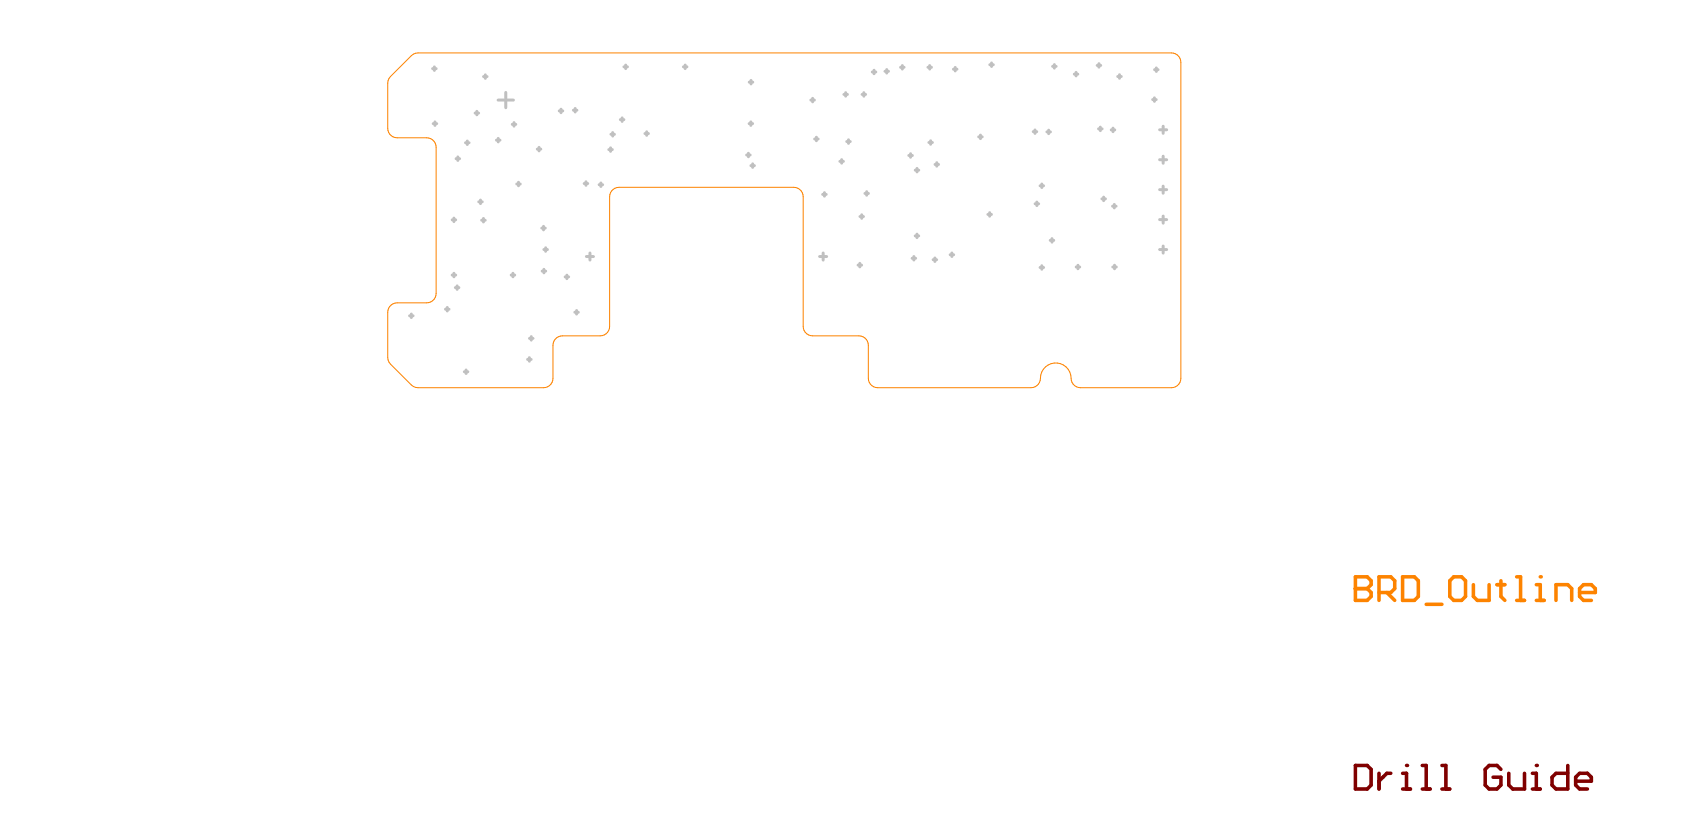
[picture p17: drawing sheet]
<svg xmlns="http://www.w3.org/2000/svg" width="237mm" height="117mm" viewBox="0 0 237 117" stroke-linecap="round" stroke-linejoin="round" font-family="sans-serif">
<path d="M55.1 10.8l2.9-2.9 .6-.4h.4h106.3a1.33 1.33 0 0 1 1.3 1.3v44.5a1.33 1.33 0 0 1-1.3 1.4h-12.9a1.33 1.33 0 0 1-1.3-1.4 2.19 2.19 0 0 0-2.3-2.1 2.19 2.19 0 0 0-2.1 2.4 1.33 1.33 0 0 1-1.3 1.1h-21.6a1.33 1.33 0 0 1-1.3-1.4v-4.6a1.33 1.33 0 0 0-1.3-1.3h-6.6a1.33 1.33 0 0 1-1.3-1.4v-18.3a1.33 1.33 0 0 0-1.3-1.3h-24.7a1.33 1.33 0 0 0-1.3 1.3v18.3a1.33 1.33 0 0 1-1.3 1.4h-5.4a1.33 1.33 0 0 0-1.3 1.3v4.6a1.33 1.33 0 0 1-1.3 1.4h-17.7l-.7-.2-3.2-3.1-.4-.6v-6.8a1.33 1.33 0 0 1 1.3-1.3h4.2a1.33 1.33 0 0 0 1.3-1.3v-20.6a1.33 1.33 0 0 0-1.3-1.4h-4.2a1.33 1.33 0 0 1-1.3-1.3v-6.4l.2-.6z" fill="none" stroke="#fd8300" stroke-width=".14"/>
<path d="M191.2 81.3v3.4h1.7l.5-.6v-.5l-.5-.6h-1.7" fill="none" stroke="#fd8300" stroke-width=".5"/>
<circle cx="191.2" cy="83" r=".25" fill="#fd8300"/>
<g fill="none" stroke="#fd8300" stroke-width=".5">
<path d="M191.2 81.3h1.7l.5 .6v.6l-.5 .5h-1.7M194.5 83.6h1.7l.6-.6v-1.1l-.6-.6h-1.7v3.4M195.6 83.6l1.2 1.1M197.9 81.3h1.6l.6 .6v2.2l-.6 .6h-1.6zM201.2 85.2h2.2M204.5 81.9l.6-.6h1.1l.5 .6v2.2l-.5 .6h-1.1l-.6-.6zM207.8 82.5v1.6l.6 .6h1.7v-2.2M211.2 82.5h1.1M211.7 81.9v2.2l.6 .6M214 81.3h.5v3.4M214 84.7h1.1M216.7 84.7h1.1"/>
<path d="M216.7 82.5h.6v2.2"/>
</g>
<circle cx="217.3" cy="81.3" r=".25" fill="#fd8300"/>
<path d="M219.5 84.7v-2.2h1.7l.5 .5v1.7M222.8 83.6h2.2v-.6l-.5-.5h-1.1l-.6 .5v1.1l.6 .6h1.1" fill="none" stroke="#fd8300" stroke-width=".5"/>
<path d="M191.2 107.9h1.7l.5 .6v2.2l-.5 .6h-1.7zM194.5 109.1v2.2M196.2 109.1h-.6l-1.1 1.1M197.9 111.3h1.1M197.9 109.1h.5v2.2" fill="none" stroke="#800000" stroke-width=".5"/>
<circle cx="198.4" cy="107.9" r=".25" fill="#800000"/>
<path d="M200.6 111.3h1.1M200.6 107.9h.6v3.4M203.4 111.3h1.1M203.4 107.9h.6v3.4M211.7 108.5l-.5-.6h-1.1l-.6 .6v2.2l.6 .6h1.1l.5-.6v-1.1h-1.1M212.8 109.1v1.6l.6 .6h1.7v-2.2M216.2 111.3h1.1M216.2 109.1h.5v2.2" fill="none" stroke="#800000" stroke-width=".5"/>
<circle cx="216.7" cy="107.9" r=".25" fill="#800000"/>
<path d="M221.2 107.9v3.4h-1.7l-.6-.6v-1.1l.6-.5h1.7M222.3 110.2h2.2v-.6l-.6-.5h-1.1l-.5 .5v1.1l.5 .6h1.1" fill="none" stroke="#800000" stroke-width=".5"/>
<g fill="none" stroke="#c0c0c0" stroke-width=".42">
<path d="M61 9.7h.5M61.1 17.4h.5M61.3 9.4v.5M61.4 17.2v.5M65.9 19.9v.5M67 15.9h.5M67.3 15.7v.5M68.2 10.8h.5M68.5 10.6v.5M70 19.8h.5M70.3 14.1h2.1M70.3 19.5v.5"/>
<path d="M71.3 13v2.2M72.3 17.5h.5M72.5 17.3v.5M78.9 15.6h.5M79.1 15.4v.5M80.9 15.5h.5M81.1 15.3v.5M86.2 18.9h.5M86.4 18.7v.5M87.5 16.9h.5M87.8 16.6v.5M88 9.4h.5"/>
<path d="M88.3 9.2v.5M91 18.8h.5M91.2 18.6v.5M96.4 9.4h.5M96.7 9.2v.5M105.7 17.4h.5M105.7 11.6h.5M105.9 17.2v.5M105.9 11.3v.5M114.4 14.1h.5M114.6 13.9v.5M114.9 19.6h.5"/>
<path d="M115.2 19.4v.4M119 13.3h.5M119.3 13.1v.5M119.4 20h.5M119.7 19.7v.5M121.6 13.3h.5M121.9 13.1v.5M123.1 10.2h.5M123.3 9.9v.5M124.8 10.1h.5M125.1 9.8v.5M127 9.5h.5"/>
<path d="M127.3 9.2v.5M130.9 9.5h.5M131.2 9.2v.5M131.3 19.8v.5M134.5 9.8h.5M134.7 9.5v.5M138.1 19.3h.5M138.3 19.1v.5M139.6 9.1h.5M139.9 8.9v.5M145.8 18.6h.5M146 18.3v.5"/>
<path d="M147.7 18.6h.5M147.9 18.4v.5M148.5 9.4h.5M148.7 9.1v.5M151.5 10.5h.5M151.8 10.2v.5M154.8 9.2h.5M155 18.2h.5M155 9v.5M155.2 17.9v.5M156.8 18.3h.5M157 18.1v.5"/>
<path d="M157.7 10.8h.5M157.9 10.5v.5M162.6 14h.5M162.9 13.8v.5M162.9 9.8h.5M163.1 9.6v.5M163.6 18.3h1M164.1 17.8v1M63.8 31h.5M63.8 38.8h.5M64 30.8v.5M64 38.5v.5"/>
<path d="M64.3 22.4h.5M64.6 22.1v.5M65.7 20.1h.5M67.5 28.5h.5M67.8 28.2v.5M67.9 31.1h.5M68.2 30.8v.5M72.1 38.8h.5M72.4 38.5v.5M72.9 26h.5M73.1 25.7v.5M75.8 21h.5"/>
<path d="M76 20.8v.5M76.4 32.2h.5M76.5 38.2h.5M76.7 31.9v.5M76.7 35.2h.5M76.7 38v.5M77 34.9v.5M79.7 39.1h.5M80 38.8v.5M82.4 25.9h.5M82.7 25.6v.5M82.7 36.2h1"/>
<path d="M83.2 35.7v1M84.5 26.1h.5M84.8 25.8v.5M85.9 21.1h.5M86.1 20.8v.5M105.3 21.9h.5M105.6 21.6v.5M105.9 23.4h.5M106.2 23.1v.5M115.6 36.2h1M116.1 27.4h.5M116.1 35.7v1"/>
<path d="M116.3 27.2v.5M118.5 22.8h.5M118.7 22.5v.5M121 37.4h.5M121.3 37.1v.5M121.3 30.5h.5M121.6 30.3v.5M122 27.3h.5M122.3 27v.5M128.2 21.9h.5M128.5 21.7v.5M128.7 36.4h.5"/>
<path d="M128.9 36.2v.5M129.1 33.3h.5M129.1 24h.5M129.4 33v.5M129.4 23.7v.5M131 20.1h.5M131.6 36.6h.5M131.9 36.4v.5M131.9 23.2h.5M132.2 22.9v.5M134 35.9h.5M134.3 35.7v.5"/>
<path d="M139.4 30.2h.5M139.6 30v.5M146 28.7h.5M146.3 28.5v.5M146.7 26.2h.5M146.7 37.7h.5M147 26v.5M147 37.5v.5M148.2 33.9h.5M148.4 33.6v.5M151.8 37.7h.5M152.1 37.4v.5"/>
<path d="M155.4 28h.5M155.7 27.8v.5M156.9 29.1h.5M157 37.7h.5M157.2 28.8v.5M157.2 37.4v.5M163.6 35.2h1M163.6 22.5h1M163.6 31h1M163.6 26.7h1M164.1 22v1M164.1 26.3v.9"/>
<path d="M164.1 30.5v1M164.1 34.7v1M57.8 44.5h.5M58 44.3v.5M62.8 43.6h.5M63.1 43.4v.5M64.2 40.6h.5M64.5 40.3v.5M65.5 52.4h.5M65.7 52.2v.5M74.4 50.7h.5M74.7 50.4v.5"/>
<path d="M74.7 47.7h.5M74.9 47.5v.5M81.1 44h.5M81.3 43.8v.5"/>
</g>
</svg>
